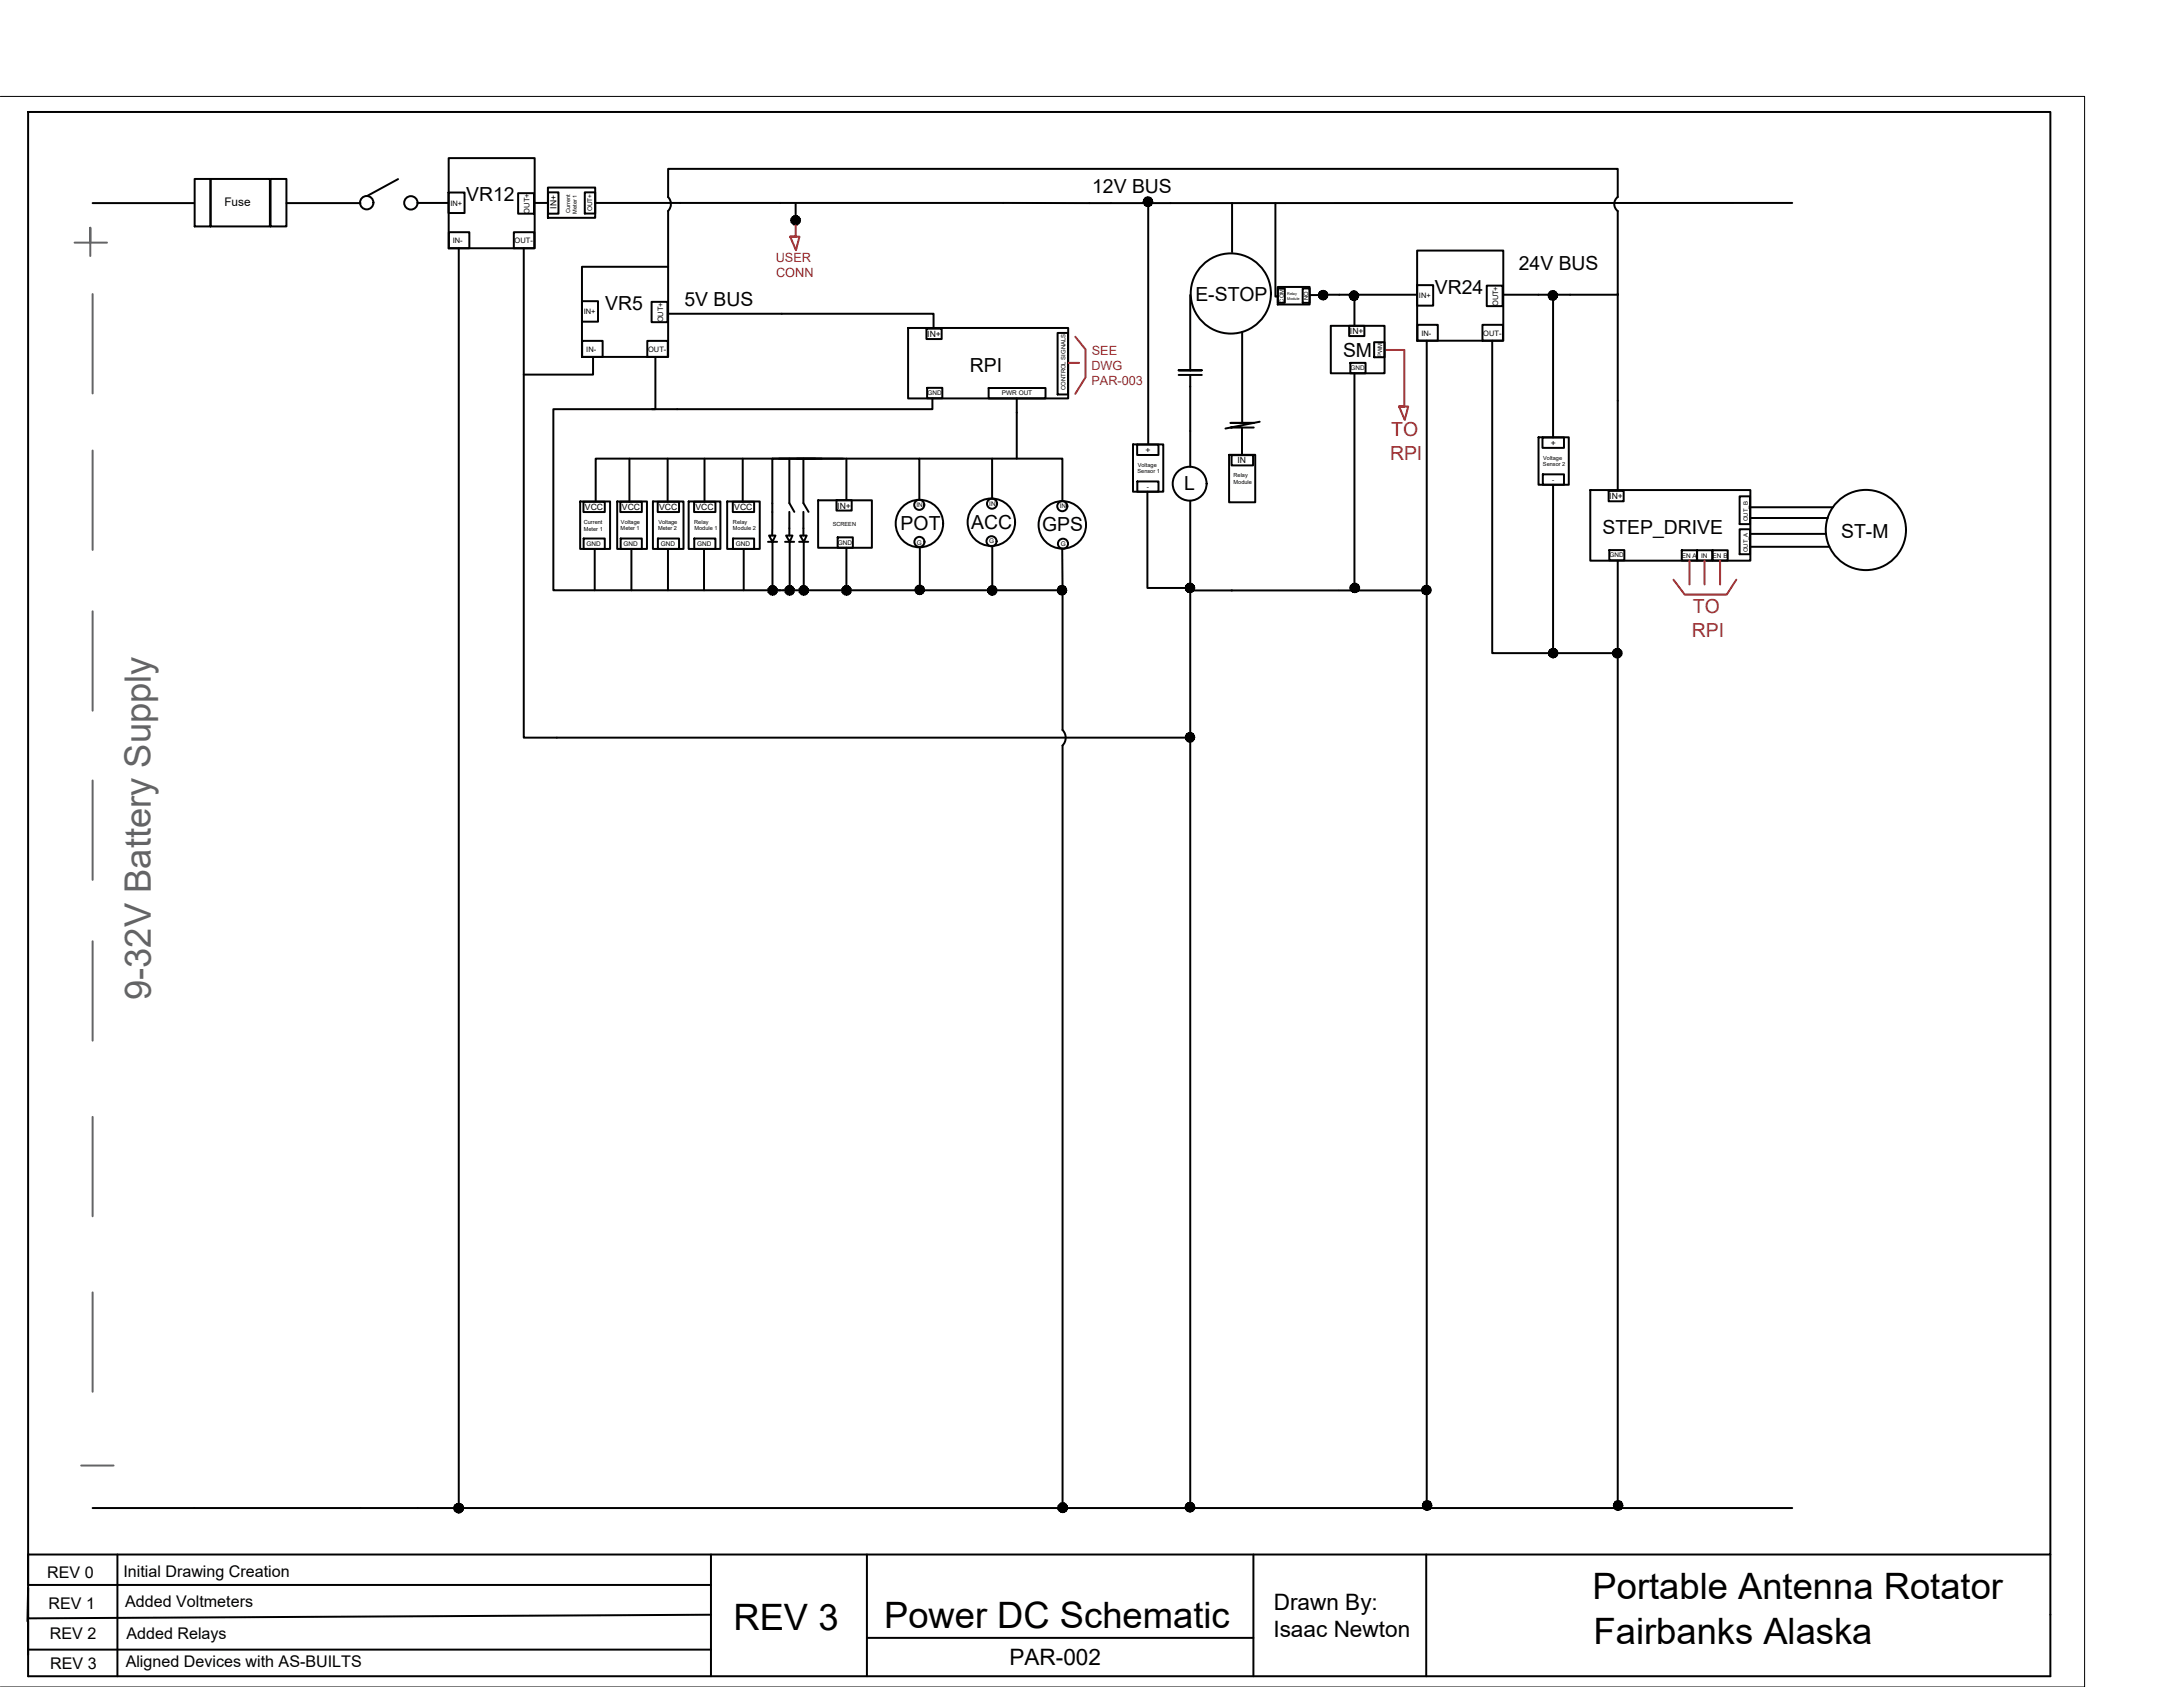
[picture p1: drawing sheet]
<svg xmlns="http://www.w3.org/2000/svg" width="279mm" height="216mm" viewBox="0 0 279 216" stroke-linecap="round" stroke-linejoin="round" font-family="sans-serif">
<defs><g id="words">
<text font-size="4.7" fill="#636466" x="19.3" y="128" transform="rotate(-90 19.3 128)">9-32V Battery Supply</text>
<g font-size="4.7">
<text x="93.9" y="208.6">REV 3</text>
<text x="113.2" y="208.3">Power DC Schematic</text>
<text x="203.8" y="204.7">Portable Antenna Rotator</text>
<text x="204" y="210.3">Fairbanks Alaska</text>
</g>
<g font-size="2.9">
<text x="163" y="209.5">Isaac Newton</text>
<text x="163" y="206">Drawn By:</text>
<text x="129.2" y="213.1">PAR-002</text>
</g>
<g font-size="2.5">
<text x="59.7" y="25.8">VR12</text>
<text x="139.8" y="24.7">12V BUS</text>
<text x="194.4" y="34.5">24V BUS</text>
<text x="77.4" y="39.7">VR5</text>
<text x="87.6" y="39.2">5V BUS</text>
<text x="153" y="38.5">E-STOP</text>
<text x="183.6" y="37.6">VR24</text>
<text x="124.1" y="47.6">RPI</text>
<text x="171.9" y="45.6">SM</text>
<text x="151.6" y="62.7">L</text>
<text x="115.3" y="67.8">POT</text>
<text x="124.3" y="67.7">ACC</text>
<text x="133.4" y="68">GPS</text>
<text x="205.1" y="68.4">STEP_DRIVE</text>
<text x="235.6" y="68.8">ST-M</text>
</g>
<g font-size="2.5" fill="#ed1f24">
<text x="177.9" y="58.8">RPI</text>
<text x="178.1" y="55.9">TO</text>
<text x="216.6" y="81.5">RPI</text>
<text x="216.7" y="78.5">TO</text>
</g>
<g font-size="2.1">
<text x="6.1" y="201.9">REV 0</text>
<text x="15.8" y="201.8">Initial Drawing Creation</text>
<text x="6.2" y="205.9">REV 1</text>
<text x="6.4" y="209.7">REV 2</text>
<text x="16" y="205.6">Added Voltmeters</text>
<text x="16.2" y="209.8">Added Relays</text>
<text x="6.4" y="213.6">REV 3</text>
<text x="16.1" y="213.4">Aligned Devices with AS-BUILTS</text>
</g>
<g font-size="1.6" fill="#ed1f24">
<text x="99.3" y="33.5">USER</text>
<text x="99.3" y="35.5">CONN</text>
<text x="139.7" y="47.3">DWG</text>
<text x="139.7" y="45.4">SEE</text>
<text x="139.7" y="49.3">PAR-003</text>
</g>
<text font-size="1.5" x="28.7" y="26.4">Fuse</text>
<g font-size="1.1">
<text x="71.2" y="26.7" transform="rotate(-90 71.2 26.7)">IN+</text>
<text x="118.7" y="43.1">IN+</text>
<text x="172.8" y="42.8">IN+</text>
<text x="146.6" y="58">+</text>
<text x="158.4" y="59.3">IN</text>
<text x="198.5" y="57.1">+</text>
<text x="74.9" y="65.3">VCC</text>
<text x="79.6" y="65.3">VCC</text>
<text x="84.4" y="65.3">VCC</text>
<text x="89" y="65.3">VCC</text>
<text x="94" y="65.3">VCC</text>
<text x="107.2" y="65.1">IN+</text>
<text x="206" y="63.9">IN+</text>
</g>
<g font-size="1">
<text x="57.7" y="26.3">IN+</text>
<text x="67.8" y="27.3" transform="rotate(-90 67.8 27.3)">OUT+</text>
<text x="58" y="31.1">IN-</text>
<text x="65.9" y="31.1">OUT-</text>
<text x="74.7" y="40.2">IN+</text>
<text x="84.9" y="41.3" transform="rotate(-90 84.9 41.3)">OUT+</text>
<text x="181.6" y="38.2">IN+</text>
<text x="191.7" y="39.2" transform="rotate(-90 191.7 39.2)">OUT+</text>
<text x="75" y="45">IN-</text>
<text x="83" y="45">OUT-</text>
<text x="181.9" y="43">IN-</text>
<text x="189.8" y="43">OUT-</text>
</g>
<g font-size=".8">
<text x="75.8" y="27.1" transform="rotate(-90 75.8 27.1)">OUT+</text>
<text x="172.9" y="47.4">GND</text>
<text x="176.9" y="45.7" transform="rotate(-90 176.9 45.7)">PWM</text>
<text x="118.7" y="50.6">GND</text>
<text x="128.2" y="50.6">PWR OUT</text>
<text x="136.4" y="50" transform="rotate(-90 136.4 50)">CONTROL SIGNALS</text>
<text x="117.3" y="64.9">IN</text>
<text x="126.6" y="64.7">IN</text>
<text x="135.6" y="65">IN</text>
<text x="146.8" y="62.5">-</text>
<text x="198.6" y="61.6">-</text>
<text x="75.1" y="69.8">GND</text>
<text x="79.8" y="69.8">GND</text>
<text x="84.6" y="69.8">GND</text>
<text x="89.2" y="69.8">GND</text>
<text x="94.2" y="69.8">GND</text>
<text x="107.3" y="69.7">GND</text>
<text x="117.3" y="69.7">G</text>
<text x="126.6" y="69.6">G</text>
<text x="135.8" y="69.8">G</text>
<text x="206" y="71.3">GND</text>
<text x="215.3" y="71.4">EN A IN</text>
<text x="219.2" y="71.4">EN B</text>
<text x="223.7" y="70.7" transform="rotate(-90 223.7 70.7)">OUT_A</text>
<text x="223.7" y="66.7" transform="rotate(-90 223.7 66.7)">OUT_B</text>
</g>
<g font-size=".7">
<text x="73" y="27.3" transform="rotate(-90 73 27.3)">Current</text>
<text x="73.8" y="27.3" transform="rotate(-90 73.8 27.3)">Meter 1</text>
<text x="164.3" y="38.7" transform="rotate(-90 164.3 38.7)">COM</text>
<text x="167.4" y="38.4" transform="rotate(-90 167.4 38.4)">NO</text>
<text x="145.6" y="59.7">Voltage</text>
<text x="197.5" y="59.7">Sensor 2</text>
<text x="197.5" y="58.8">Voltage</text>
<text x="145.6" y="60.6">Sensor 1</text>
<text x="157.9" y="61.1">Relay</text>
<text x="157.9" y="61.9">Module</text>
<text x="74.7" y="67">Current</text>
<text x="74.7" y="67.9">Meter 1</text>
<text x="79.4" y="67.9">Meter 1</text>
<text x="79.5" y="67">Voltage</text>
<text x="84.2" y="67.9">Meter 2</text>
<text x="84.3" y="67">Voltage</text>
<text x="88.9" y="67">Relay</text>
<text x="88.9" y="67.9">Module 1</text>
<text x="93.8" y="67">Relay</text>
<text x="93.8" y="67.9">Module 2</text>
<text x="106.6" y="67.3">SCREEN</text>
</g>
<g font-size=".5">
<text x="164.8" y="37.8">Relay</text>
<text x="164.8" y="38.3">Module</text>
</g>
</g></defs>
<!-- layer: 0 -->
<g fill="none" stroke="#000" stroke-width=".25">
<path d="M3.6 14.3h258.8v184.6h-258.8zM11.9 26h12.9M24.9 22.9h2v6.1h-2zM26.9 22.9h7.6v6.1h-7.6zM34.6 22.9h2.1v6.1h-2.1zM36.7 26h9.4M50.9 22.9l-4 2.2M53.4 26h4M57.4 24.6h2.1v2.7h-2.1zM57.4 20.2h11v11.6h-11zM57.4 29.7h2.7v2.1h-2.7zM58.7 31.8v161.2"/>
<path d="M65.8 29.7h2.6v2.1h-2.6zM66.3 24.7h2v2.6h-2zM67 31.8v62.6h85.3v-18.8M68.4 26h1.7M70.1 24h6.1v3.9h-6.1zM70.1 24.6h1.4v2.7h-1.4zM74.5 34.1h11v11.6h-11zM74.5 38.5h2v2.7h-2zM74.8 24.6h1.4v2.7h-1.4zM76.2 26h153.2M83.4 38.6h2v2.6h-2zM85.5 25.2a1.26 1.26 0 0 1 0 1.8"/>
<path d="M85.5 25.2v-3.6h121.6v3.6M85.5 27v7.1M101.8 26v2.2M147 26v30.8M152.3 37.8v9.6h-1.4h2.9h-1.5M157.7 26v6.3M163.2 26v12h.3M163.5 36.7h4.1v2.3h-4.1zM163.6 36.9h.8v1.9h-.8zM166.7 36.9h.9v1.9h-.9zM167.6 37.8h1.2M169 37.7h.1"/>
<path d="M169 37.7h12.4M173.4 37.7v4M181.4 32.1h11v11.5h-11zM181.4 36.5h2v2.6h-2zM190.3 36.6h2v2.6h-2zM192.4 37.7h14.7M198.8 37.7v18.3M207 25.2a1.13 1.13 0 0 0 0 1.8l.1 35.7M207.1 37.7h.1M74.5 43.6h2.6v2.1h-2.6zM75.9 45.7v2.2h-8.9M80.6 58.7v5.5"/>
<path d="M82.8 43.6h2.7v2.1h-2.7zM83.9 45.7v6.7h-13.1v23.1h37.5M85.4 58.7v5.5M85.5 40.2h34v1.8M90.2 58.7v5.5M95.1 58.7v5.5M101 58.7v5.7l.7 1.1M102.8 58.7v5.7l.7 1.1M105.2 58.7h-6.4v9.8M108.3 58.7v5.3M116.2 42h20.5v9h-20.5zM117.7 58.7h9.3v5.1"/>
<path d="M118.6 42.1h1.9v1.3h-1.9zM118.7 49.6h1.9v1.4h-1.9zM119.3 51v1.4h-35.9M126.5 49.7h7.3v1.3h-7.3zM127 58.7h9v5.4M130.1 51v7.7M135.4 42.6h1.3v7.9h-1.3zM145 56.9h3.9v6h-3.9zM145.5 56.9h2.8v1.3h-2.8zM150.9 48h2.9M152.3 48v11.7M157.3 58.2h3.4v6.1h-3.4z"/>
<path d="M157.5 54.1h3zM157.5 54.7l-.7 .1M157.6 58.3h2.8v1.3h-2.8zM159 54.7v3.5M159 42.5v11.6M161.2 54l-3.7 .7h3M170.3 41.7h6.9v6.1h-6.9zM172.7 41.7h1.9v1.3h-1.9zM172.8 46.4h2v1.4h-2zM173.4 47.8v27.8M175.9 43.8h1.3v1.9h-1.3zM181.4 41.6h2.6v2h-2.6z"/>
<path d="M182.6 43.6v149.4M189.7 41.6h2.7v2h-2.7zM191 43.6v40h16.1M196.9 56h3.9v6h-3.9zM197.4 56h2.8v1.3h-2.8zM74.3 64.2h3.8v6.1h-3.8zM74.7 64.2h2.7v1.3h-2.7zM74.7 68.9h2.7v1.4h-2.7zM76.1 70.3v5.2M79 64.2h3.8v6.1h-3.8zM79.4 64.2h2.7v1.3h-2.7zM79.4 68.9h2.7v1.4h-2.7z"/>
<path d="M80.8 70.3v5.2M83.6 64.2h3.9v6.1h-3.9zM84.2 64.2h2.7v1.3h-2.7zM84.2 68.9h2.7v1.4h-2.7zM85.5 70.3v5.2M88.1 64.2h4.1v6.1h-4.1zM88.8 64.2h2.8v1.3h-2.8zM88.9 68.9h2.7v1.4h-2.7zM90.1 70.3v5.2M93.1 64.2h4.1v6.1h-4.1zM93.8 64.2h2.7v1.3h-2.7zM93.8 68.9h2.7v1.4h-2.7z"/>
<path d="M95.2 70.3v5.2M98.3 69.3h.6l.4-.8h-.9l.5 .8h.6M98.9 69.3v6.2h1M100.5 69.3h.6l.3-.8h-.8l.5 .8h.5M101 65.5v3M101.1 69.3v6.2M102.3 69.3h.6l.4-.8h-.9l.5 .8h.5M102.8 65.5v3M102.9 69.3v6.2M104.7 64h6.9v6.1h-6.9zM107.1 64h1.9v1.3h-1.9zM107.2 68.8h2v1.3h-2z"/>
<path d="M117.7 64v-5.3h-41.5v5.5M117.7 70v5.5h-9.4v-5.4M127 69.9v5.6h-9.3M136 70.2v5.3h-9M136 75.9v17.5a1.41 1.41 0 0 1 0 2v97.6M145.6 61.6h2.7v1.3h-2.7zM146.9 62.9v12.3h5.4M152.3 64.1v11.5h5.4M157.6 75.6h13.7M171.4 75.6h11.2M197.5 60.7h2.7v1.3h-2.7zM198.8 62v21.6"/>
<path d="M203.5 62.7h20.5v9.1h-20.5zM205.9 62.8h1.9v1.4h-1.9zM206 70.4h1.9v1.3h-1.9zM207.1 71.8v121.2M215.2 70.4h2v1.3h-2zM217.2 70.4h2v1.3h-2zM219.2 70.4h1.9v1.3h-1.9zM222.7 63.5h1.3v3.6h-1.3zM222.7 67.7h1.3v3.2h-1.3zM224 68.3h9.7M224 70h10.1M224 66.3h9.9"/>
<path d="M224 64.9h10.6M152.3 94.4v98.6M11.9 193h217.5M15 198.9v15.6M91 198.9v15.6M111 198.9v15.6M160.4 198.9v15.6M182.5 198.9v15.6M262.4 198.9v15.6h-258.8v-15.6v3.9h87.4M3.6 211.1h87.4M91 206.7l-87.4 .4v-3.9l-.1 4.3M111 209.6h49.4"/>
<circle cx="46.9" cy="25.9" r=".86"/>
<circle cx="52.6" cy="26" r=".86"/>
<circle cx="157.5" cy="37.6" r="5.1"/>
<circle cx="117.7" cy="64.6" r=".65"/>
<circle cx="117.7" cy="67" r="3"/>
<circle cx="117.7" cy="69.4" r=".65"/>
<circle cx="126.9" cy="66.8" r="3"/>
<circle cx="126.9" cy="69.3" r=".65"/>
<circle cx="127" cy="64.5" r=".65"/>
<circle cx="136" cy="67.2" r="3"/>
<circle cx="136" cy="64.8" r=".65"/>
<circle cx="136" cy="69.6" r=".65"/>
<circle cx="152.3" cy="61.9" r="2.17"/>
<circle cx="238.8" cy="67.8" r="5.1"/>
</g>
<path d="M9.5 31.1h4.2M11.6 31.1v-2v3.7M11.9 37.6v12.8M11.9 57.7v12.7M11.9 78.2v12.8M11.9 99.9v12.7M11.9 120.5v12.7M11.9 142.9v12.8M11.9 165.4v12.7M10.4 187.6h4.1" fill="none" stroke="#636466" stroke-width=".25"/>
<path d="M101.8 28.9v1.4h-.7h1.2l-.4 1.7-.8-1.7M136.8 46.4h1.3M137.6 43.1l1.3 1.6v3.6l-1.3 2.1M177.2 44.8h2.5v7.2h-.6h1.1l-.4 1.7-.7-1.7M214.2 74.2l1.4 1.9h5.4l1.2-1.9M216.2 71.7v3.1M218.2 71.7v3.1M220.2 71.7v3.1" fill="none" stroke="#cd2027" stroke-width=".25"/>
<g fill="#000" stroke="#000" stroke-width=".13">
<path d="M101.3 28l.5 .2h-.6zM101.2 28.2h.6zM101.2 28.2h.6l-.5 .2zM101.3 28.4l.5-.2zM101.3 28.4l.5-.2-.4 .4zM101.8 28.2l-.4 .4zM101.8 28.2l-.2 .6-.2-.2zM101.8 28.2l-.2 .6zM101.8 28.2v.6h-.2zM101.8 28.2v.6zM101.8 28.2l.3 .6h-.3zM101.8 28.2l.3 .6zM101.9 28.2l.4 .4-.2 .2z"/>
<path d="M101.9 28.2l.5 .2-.1 .2zM101.9 28.2l.5 .2zM101.9 28.2h.5v.2zM101.9 28.2h.5z"/>
<path d="M101.9 28.2l.5-.2v.2zM101.9 28.2l.5-.2zM102.3 27.8l.1 .2-.5 .2zM102.3 27.8l-.4 .4zM102.1 27.6l.2 .2-.4 .4zM102.1 27.6l-.2 .6zM101.8 27.6h.3l-.2 .6zM101.8 27.6l.1 .6zM101.6 27.6h.2v.6zM101.6 27.6l.2 .6zM101.4 27.8l.2-.2 .2 .6zM101.4 27.8l.4 .4zM101.4 27.8l.4 .4-.5-.2z"/>
<path d="M146.9 25.8l.3 .6h-.3zM146.9 25.8l.3 .6zM146.9 25.8l.5 .4-.2 .2zM146.9 25.8l.5 .4zM147 25.8l.5 .2-.1 .2zM147 25.8l.5 .2zM147 25.8h.5v.2zM147 25.8h.5z"/>
<path d="M147 25.8h.5v-.2zM147.4 25.4l.1 .2-.5 .2zM147.4 25.4l-.4 .4zM147.2 25.3l.2 .1-.4 .4zM147.2 25.3l-.3 .5zM146.9 25.2l.3 .1-.3 .5zM146.9 25.2v.6zM146.7 25.3l.2-.1v.6zM146.7 25.3l.2 .5zM146.5 25.4l.2-.1 .2 .5zM146.5 25.4l.4 .4zM146.5 25.4l.4 .4-.5-.2zM146.4 25.6l.5 .2zM146.4 25.6l.5 .2h-.6zM146.3 25.8h.6zM146.3 25.8h.6l-.5 .2zM146.4 26l.5-.2zM146.4 26l.5-.2-.4 .4zM146.9 25.8l-.4 .4zM146.5 26.2l.4-.4-.2 .6zM146.9 25.8l-.2 .6zM146.9 25.8v.6h-.2z"/>
<path d="M168.7 37.8h.6l-.5 .2zM168.8 38l.5-.2zM168.8 38l.5-.2-.4 .4zM169.3 37.8l-.4 .4zM169.3 37.8l-.2 .5-.2-.1zM169.3 37.8l-.2 .5zM169.3 37.8l.1 .6-.3-.1zM169.3 37.8l.1 .6zM169.4 37.8l.2 .5-.2 .1zM169.4 37.8l.2 .5zM169.4 37.8l.4 .4-.2 .1z"/>
<path d="M169.4 37.2h.2l-.2 .5zM169.4 37.2v.5zM169.1 37.2h.3v.5zM169.1 37.2l.2 .5zM168.9 37.3l.2-.1 .2 .5zM168.9 37.3l.4 .4zM168.9 37.3l.4 .4-.5-.2zM168.8 37.5l.5 .3zM168.8 37.5l.5 .3h-.6z"/>
<path d="M169.4 37.8l.5 .2-.1 .2zM169.4 37.8l.5 .2zM169.4 37.8h.5v.2zM169.4 37.8h.5z"/>
<path d="M169.4 37.8h.5v-.3zM169.8 37.3l.1 .2-.5 .3zM169.8 37.3l-.4 .5zM169.6 37.2l.2 .1-.4 .4z"/>
<path d="M172.9 37.4l.4 .4-.6-.2zM172.7 37.6l.6 .2zM172.7 37.6l.5 .2h-.5zM172.7 37.8h.5zM172.7 37.8h.5l-.5 .3zM172.7 38.1l.5-.3zM172.7 38.1l.5-.2-.3 .4zM173.2 37.9l-.3 .4zM172.9 38.3l.4-.4-.2 .5zM173.3 37.9l-.2 .5zM173.3 37.9v.6l-.2-.1zM173.3 37.9v.6zM173.3 37.9l.2 .5-.2 .1zM173.3 37.9l.2 .5zM173.3 37.9l.4 .4-.2 .1zM173.3 37.9l.4 .4zM173.3 37.9l.5 .2-.1 .2zM173.3 37.9l.5 .2zM173.3 37.9l.6-.1-.1 .3zM173.3 37.8h.6z"/>
<path d="M173.3 37.2l.2 .1-.2 .5zM173.3 37.2v.6zM173.1 37.3l.2-.1v.6zM173.1 37.3l.2 .5zM172.9 37.4l.2-.1 .2 .5z"/>
<path d="M173.3 37.8l.5-.2 .1 .2zM173.3 37.8l.5-.2zM173.7 37.4l.1 .2-.5 .2zM173.3 37.8l.4-.4zM173.5 37.3l.2 .1-.4 .4z"/>
<path d="M198.1 37.8h.6l-.5 .2zM198.2 38l.5-.2zM198.2 38l.5-.2-.4 .4zM198.7 37.8l-.4 .4zM198.3 38.2l.4-.4-.2 .6z"/>
<path d="M198.3 37.4l.4 .4-.5-.2zM198.2 37.6l.5 .2zM198.2 37.6l.5 .2h-.6z"/>
<path d="M198.7 37.8v.6h-.2zM198.7 37.8v.6zM198.7 37.8l.3 .6h-.3zM198.7 37.8l.3 .6zM198.8 37.8l.4 .4-.2 .2zM198.8 37.8l.4 .4zM198.8 37.8l.5 .2-.1 .2zM198.8 37.8l.5 .2zM198.8 37.8h.5v.2zM198.8 37.8h.5z"/>
<path d="M198.8 37.8h.5v-.2zM199.2 37.4l.1 .2-.5 .2zM199.2 37.4l-.4 .4zM199 37.3l.2 .1-.4 .4zM199 37.3l-.2 .5zM198.7 37.2l.3 .1-.2 .5zM198.7 37.2l.1 .6zM198.5 37.3l.2-.1v.6zM198.5 37.3l.2 .5zM198.3 37.4l.2-.1 .2 .5z"/>
<path d="M98.8 75.6l-.1 .5-.2-.1zM98.8 75.6l-.1 .5zM98.9 75.6v.6l-.2-.1zM98.9 75.6v.6zM98.9 75.6l.2 .5-.2 .1zM98.9 75.6l.2 .5zM98.9 75.6l.4 .4-.2 .1zM98.9 75.6l.4 .4zM98.9 75.6l.5 .2-.1 .2zM98.9 75.6l.5 .2zM98.9 75.6h.6l-.1 .2zM98.9 75.6h.6z"/>
<path d="M98.9 75h.2l-.2 .5zM98.9 75v.5zM98.7 75h.2v.5zM98.7 75l.2 .5zM98.5 75.1l.2-.1 .2 .5zM98.5 75.1l.4 .4zM98.5 75.1l.3 .4-.5-.2zM98.3 75.3l.5 .2zM98.3 75.3l.5 .2-.5 .1zM98.3 75.6l.5-.1zM98.3 75.6h.5l-.5 .2zM98.3 75.8l.5-.2zM98.3 75.8l.5-.2-.3 .4z"/>
<path d="M98.9 75.6l.5-.3 .1 .3zM98.9 75.5l.5-.2zM99.3 75.1l.1 .2-.5 .2zM98.9 75.5l.4-.4zM99.1 75l.2 .1-.4 .4z"/>
<path d="M100.6 76l.4-.4-.2 .5zM101 75.6l-.2 .5zM101 75.6l.1 .6-.3-.1zM101 75.6l.1 .6zM101.1 75.6l.2 .5-.2 .1z"/>
<path d="M100.8 75h.3v.5zM100.8 75l.3 .5zM100.6 75.1l.2-.1 .2 .5zM100.6 75.1l.4 .4zM100.6 75.1l.4 .4-.5-.2zM100.5 75.3l.5 .2zM100.5 75.3l.5 .2-.5 .1zM100.5 75.6l.5-.1zM100.5 75.6h.5l-.5 .2zM100.5 75.8l.5-.2zM100.5 75.8l.5-.2-.4 .4z"/>
<path d="M101.1 75.6l.4 .4-.2 .1zM101.1 75.6l.4 .4zM101.1 75.6l.5 .2-.1 .2z"/>
<path d="M101.1 75.6h.6l-.1 .2zM101.1 75.6h.6z"/>
<path d="M101.1 75.6l.5-.3 .1 .3zM101.1 75.5l.5-.2zM101.1 75.5l.4-.4 .1 .2zM101.1 75.5l.4-.4zM101.3 75l.2 .1-.4 .4zM101.3 75l-.2 .5zM101.1 75h.2l-.2 .5z"/>
<path d="M102.8 75.6l-.2 .5-.2-.1zM102.8 75.6l-.2 .5zM102.8 75.6l.1 .6-.3-.1zM102.8 75.6l.1 .6zM102.9 75.6l.2 .5-.2 .1zM102.9 75.6l.2 .5zM102.9 75.6l.4 .4-.2 .1zM102.9 75.6l.4 .4zM102.9 75.6l.5 .2-.1 .2zM102.9 75.6l.5 .2zM102.9 75.6h.6l-.1 .2zM102.9 75.6h.6z"/>
<path d="M102.9 75h.2l-.2 .5zM102.9 75v.5zM102.6 75h.3v.5zM102.6 75l.3 .5zM102.4 75.1l.2-.1 .2 .5zM102.4 75.1l.4 .4zM102.4 75.1l.4 .4-.5-.2zM102.3 75.3l.5 .2zM102.3 75.3l.5 .2-.5 .1zM102.3 75.6l.5-.1zM102.3 75.6h.5l-.5 .2zM102.3 75.8l.5-.2zM102.3 75.8l.5-.2-.4 .4z"/>
<path d="M102.9 75.6l.5-.3 .1 .3zM102.9 75.5l.5-.2zM103.3 75.1l.1 .2-.5 .2zM102.9 75.5l.4-.4zM103.1 75l.2 .1-.4 .4z"/>
<path d="M107.9 76l.4-.4-.2 .5zM108.3 75.6l-.2 .5zM108.3 75.6l.1 .6-.3-.1zM108.3 75.6l.1 .6zM108.4 75.6l.2 .5-.2 .1z"/>
<path d="M108.1 75h.3v.5zM108.1 75l.3 .5zM107.9 75.1l.2-.1 .2 .5zM107.9 75.1l.4 .4zM107.9 75.1l.4 .4-.5-.2zM107.8 75.3l.5 .2zM107.8 75.3l.5 .2-.6 .1zM107.7 75.6l.6-.1zM107.7 75.6h.6l-.5 .2zM107.8 75.8l.5-.2zM107.8 75.8l.5-.2-.4 .4z"/>
<path d="M108.4 75.6l.4 .4-.2 .1zM108.4 75.6l.4 .4zM108.4 75.6l.5 .2-.1 .2z"/>
<path d="M108.4 75.6h.5v.2zM108.4 75.6h.5z"/>
<path d="M108.4 75.6l.5-.3v.3zM108.4 75.5l.5-.2zM108.4 75.5l.4-.4 .1 .2zM108.4 75.5l.4-.4zM108.6 75l.2 .1-.4 .4zM108.6 75l-.2 .5zM108.4 75h.2l-.2 .5z"/>
<path d="M117.1 75.5h.6l-.5 .2zM117.2 75.7l.5-.2zM117.2 75.7l.5-.2-.4 .4zM117.7 75.5l-.4 .4zM117.3 75.9l.4-.4-.2 .6z"/>
<path d="M117.7 75.5v.6h-.2zM117.7 75.5v.6zM117.7 75.5l.2 .6h-.2zM117.7 75.5l.2 .6zM117.7 75.5l.4 .4-.2 .2z"/>
<path d="M117.7 75.5l.6 .2-.2 .2zM117.7 75.5l.6 .2zM117.8 75.5h.5v.2zM117.8 75.5h.5z"/>
<path d="M117.8 75.5h.5v-.3zM118.1 75.1l.2 .1-.5 .3zM118.1 75.1l-.3 .4zM117.9 74.9l.2 .2-.4 .4zM117.9 74.9l-.2 .6zM117.7 74.9h.2l-.2 .5zM117.7 74.9v.5zM117.5 74.9h.2v.5zM117.5 74.9l.2 .5zM117.3 75.1l.2-.2 .2 .5zM117.3 75.1l.4 .4zM117.3 75.1l.4 .4-.5-.3zM117.2 75.2l.5 .3zM117.2 75.2l.5 .3h-.6z"/>
<path d="M127 75.6h.6v.2zM127 75.6h.6zM127 75.6l.6-.3v.3zM127 75.5l.6-.2zM127.4 75.1l.2 .2-.6 .2zM127 75.5l.4-.4zM127.2 75l.2 .1-.4 .4zM127.2 75l-.2 .5zM127 75h.2l-.2 .5zM127 75v.5zM126.8 75h.2v.5zM126.8 75l.2 .5zM126.6 75.1l.2-.1 .2 .5zM126.6 75.1l.4 .4zM126.6 75.1l.4 .4-.6-.2zM126.4 75.3l.6 .2zM126.4 75.3l.6 .2-.6 .1zM126.4 75.6l.6-.1zM126.4 75.6h.6l-.6 .2zM126.4 75.8l.6-.2zM126.4 75.8l.6-.2-.4 .4zM127 75.6l-.4 .4zM127 75.6l-.2 .5-.2-.1zM127 75.6l-.2 .5zM127 75.6v.6l-.2-.1zM127 75.6v.6zM127 75.6l.2 .5-.2 .1zM127 75.6l.2 .5zM127 75.6l.4 .4-.2 .1zM127 75.6l.4 .4zM127 75.6l.6 .2-.2 .2zM127 75.6l.6 .2z"/>
<path d="M135.4 75.8l.5-.3-.4 .5zM135.9 75.5l-.4 .5zM135.9 75.6l-.2 .5-.2-.1zM135.9 75.6l-.2 .5zM135.9 75.6v.5h-.2z"/>
<path d="M135.5 75.1l.2-.1 .2 .5zM135.5 75.1l.4 .4zM135.5 75.1l.4 .4-.5-.2zM135.4 75.3l.5 .2zM135.4 75.3l.5 .2h-.6zM135.3 75.5h.6zM135.3 75.5h.6l-.5 .3z"/>
<path d="M135.9 75.6l.2 .5h-.2zM135.9 75.6l.2 .5zM135.9 75.6l.5 .4-.3 .1zM135.9 75.6l.5 .4zM136 75.6l.5 .2-.1 .2zM136 75.5l.5 .3zM136 75.5h.5v.3z"/>
<path d="M136 75.5l.5-.2v.2zM136 75.5l.5-.2zM136.4 75.1l.1 .2-.5 .2zM136.4 75.1l-.4 .4zM136.1 75l.3 .1-.4 .4zM136.1 75l-.2 .5zM135.9 74.9l.2 .1-.2 .5zM135.9 74.9v.6zM135.7 75l.2-.1v.6z"/>
<path d="M151.9 74.8l.4 .4-.6-.2zM151.7 75l.6 .2zM151.7 75l.6 .2h-.6zM151.7 75.2h.6zM151.7 75.2h.6l-.6 .3zM151.7 75.5l.6-.3zM151.7 75.5l.6-.2-.4 .4zM152.3 75.3l-.4 .4zM151.9 75.7l.4-.4-.2 .5zM152.3 75.3l-.2 .5zM152.3 75.3v.5h-.2zM152.3 75.3v.5zM152.3 75.3l.2 .5h-.2zM152.3 75.3l.2 .5zM152.3 75.3l.4 .4-.2 .1zM152.3 75.3l.4 .4zM152.3 75.3l.6 .2-.2 .2z"/>
<path d="M152.3 75.3l.6-.1v.3zM152.3 75.2h.6z"/>
<path d="M152.3 75.2l.6-.2v.2zM152.3 75.2l.6-.2zM152.7 74.8l.2 .2-.6 .2zM152.7 74.8l-.4 .4zM152.5 74.7l.2 .1-.4 .4zM152.5 74.7l-.2 .5zM152.3 74.6l.2 .1-.2 .5zM152.3 74.6v.6zM152.1 74.7l.2-.1v.6zM152.1 74.7l.2 .5zM151.9 74.8l.2-.1 .2 .5z"/>
<path d="M173.4 75.3l-.2 .5-.2-.1zM173.4 75.3l-.2 .5zM173.4 75.3v.5h-.2zM173.4 75.3v.5zM173.4 75.3l.2 .5h-.2zM173.4 75.3l.2 .5zM173.4 75.3l.4 .4-.2 .1zM173.4 75.3l.4 .4zM173.4 75.3l.5 .2-.1 .2zM173.4 75.3l.5 .2zM173.4 75.3l.6-.1-.1 .3zM173.4 75.2h.6z"/>
<path d="M173.4 74.6l.2 .1-.2 .5zM173.4 74.6v.6zM173.2 74.7l.2-.1v.6zM173.2 74.7l.2 .5zM173 74.8l.2-.1 .2 .5zM173 74.8l.4 .4zM173 74.8l.4 .4-.6-.2zM172.8 75l.6 .2zM172.8 75l.6 .2h-.6zM172.8 75.2h.6zM172.8 75.2h.6l-.6 .3zM172.8 75.5l.6-.3zM172.8 75.5l.6-.2-.4 .4z"/>
<path d="M173.4 75.2l.5-.2 .1 .2zM173.4 75.2l.5-.2zM173.8 74.8l.1 .2-.5 .2zM173.4 75.2l.4-.4zM173.6 74.7l.2 .1-.4 .4z"/>
<path d="M182 75.8l.5-.3-.4 .4zM182.5 75.5l-.4 .4zM182.1 75.9l.4-.4-.2 .6z"/>
<path d="M182.1 75.1l.4 .4-.5-.2zM182 75.3l.5 .2zM182 75.3l.5 .2h-.6zM181.9 75.5h.6zM181.9 75.5h.6l-.5 .3z"/>
<path d="M182.5 75.5l.1 .6h-.3zM182.5 75.5l.1 .6zM182.6 75.6l.2 .5h-.2zM182.6 75.6l.2 .5zM182.6 75.5l.4 .4-.2 .2z"/>
<path d="M182.6 74.9l.2 .1-.2 .5zM182.6 74.9v.6zM182.3 75l.3-.1v.6zM182.3 75l.3 .5zM182.1 75.1l.2-.1 .2 .5z"/>
<path d="M182.6 75.5l.5 .3-.1 .1zM182.6 75.5l.5 .3zM182.6 75.5h.6l-.1 .3z"/>
<path d="M182.6 75.5l.5-.2 .1 .2zM182.6 75.5l.5-.2zM183 75.1l.1 .2-.5 .2zM183 75.1l-.4 .4zM182.8 75l.2 .1-.4 .4z"/>
<path d="M151.7 94.1l.6 .2-.6 .1zM151.7 94.4l.6-.1zM151.7 94.4h.6l-.6 .2zM151.7 94.6l.6-.2zM151.7 94.6l.6-.2-.4 .4zM152.3 94.4l-.4 .4zM151.9 94.8l.4-.4-.2 .5zM152.3 94.4l-.2 .5zM152.3 94.4v.6l-.2-.1zM152.3 94.4v.6zM152.3 94.4l.2 .5-.2 .1z"/>
<path d="M152.1 93.8h.2v.5zM152.1 93.8l.2 .5zM151.9 93.9l.2-.1 .2 .5zM151.9 93.9l.4 .4zM151.9 93.9l.4 .4-.6-.2z"/>
<path d="M152.3 94.4l.4 .4-.2 .1zM152.3 94.4l.4 .4zM152.3 94.4l.6 .2-.2 .2zM152.4 94.4l.5 .2zM152.4 94.4h.5v.2zM152.4 94.4h.5z"/>
<path d="M152.4 94.4l.5-.3v.3zM152.4 94.3l.5-.2zM152.7 93.9l.2 .2-.5 .2zM152.7 93.9l-.4 .4zM152.5 93.8l.2 .1-.4 .4zM152.5 93.8l-.2 .5zM152.3 93.8h.2l-.2 .5z"/>
<path d="M198.4 84l.4-.4-.2 .5zM198.8 83.6l-.2 .5zM198.8 83.6v.6l-.2-.1z"/>
<path d="M198.4 83.2l.2-.2 .2 .5zM198.4 83.2l.4 .3zM198.4 83.2l.4 .3-.6-.1zM198.2 83.4l.6 .2zM198.2 83.4l.6 .2h-.6zM198.2 83.6h.6zM198.2 83.6h.5l-.5 .2zM198.2 83.8l.6-.2zM198.2 83.8l.6-.2-.4 .4z"/>
<path d="M198.8 83.6l.2 .5-.2 .1zM198.8 83.6l.2 .5zM198.8 83.6l.4 .4-.2 .1zM198.8 83.6l.4 .4zM198.8 83.6l.5 .2-.1 .2z"/>
<path d="M198.8 83.6h.6l-.1 .2zM198.8 83.6h.6z"/>
<path d="M198.8 83.6l.5-.2 .1 .2zM198.8 83.6l.5-.2zM198.8 83.6l.4-.4 .1 .2zM198.8 83.5l.4-.3zM199 83l.2 .2-.4 .3zM199 83l-.2 .5zM198.8 83h.2l-.2 .5zM198.8 83v.5zM198.6 83h.2v.5z"/>
<path d="M206.4 83.6h.5l-.5 .2zM206.4 83.8l.5-.2zM206.4 83.8l.5-.2-.3 .4zM206.9 83.6l-.3 .4zM207 83.6l-.2 .6-.2-.2z"/>
<path d="M206.6 83.2l.4 .4-.6-.2zM206.4 83.4l.6 .2zM206.4 83.4l.5 .2h-.5z"/>
<path d="M207 83.6v.6h-.2zM207 83.6v.6zM207 83.6l.2 .6h-.2zM207 83.6l.2 .6zM207 83.6l.4 .4-.2 .2zM207 83.6l.4 .4zM207 83.6l.6 .2-.2 .2zM207 83.6l.6 .2zM207 83.6h.6v.2zM207 83.6h.6z"/>
<path d="M207 83.6h.6v-.2zM207.4 83.2l.2 .2-.6 .2zM207.4 83.2l-.4 .4zM207.2 83l.2 .2-.4 .4zM207.2 83l-.2 .6zM207 83h.2l-.2 .6zM207 83v.6zM206.8 83h.2v.5zM206.8 83l.2 .6zM206.6 83.2l.2-.2 .2 .6z"/>
<path d="M58.1 192.8l.6 .2h-.6zM58.1 193h.6zM58.1 193h.6l-.6 .2zM58.1 193.2l.6-.2zM58.1 193.2l.6-.2-.4 .4zM58.3 193.4l.4-.4zM58.3 193.4l.4-.4-.2 .6zM58.7 193l-.2 .6zM58.7 193v.6h-.2zM58.7 193v.6zM58.7 193l.2 .6h-.2z"/>
<path d="M58.1 192.8l.6 .2h-.6zM58.1 193h.6zM58.1 193h.6l-.6 .2zM58.1 193.2l.6-.2zM58.1 193.2l.6-.2-.4 .4zM58.3 193.4l.4-.4zM58.3 193.4l.4-.4-.2 .6zM58.7 193l-.2 .6zM58.7 193v.6h-.2zM58.7 193v.6zM58.7 193l.2 .6h-.2z"/>
<path d="M58.5 192.4h.2v.6zM58.5 192.4l.2 .6zM58.3 192.6l.2-.2 .2 .6zM58.3 192.6l.4 .4zM58.3 192.6l.4 .4-.6-.2z"/>
<path d="M58.5 192.4h.2v.6zM58.5 192.4l.2 .6zM58.3 192.6l.2-.2 .2 .6zM58.3 192.6l.4 .4zM58.3 192.6l.4 .4-.6-.2z"/>
<path d="M58.7 193l.4 .4-.2 .2zM58.7 193l.4 .4zM58.7 193l.6 .2-.2 .2zM58.7 193l.6 .2zM58.8 193h.5v.2zM58.8 193h.5zM58.8 193l.5-.2v.2zM58.8 193l.5-.2zM59.1 192.6l.2 .2-.5 .2zM59.1 192.6l-.4 .4zM58.9 192.4l.2 .2-.4 .4zM58.9 192.4l-.2 .6zM58.7 192.4h.2l-.2 .6z"/>
<path d="M58.7 193l.4 .4-.2 .2zM58.7 193l.4 .4zM58.7 193l.6 .2-.2 .2zM58.7 193l.6 .2zM58.8 193h.5v.2zM58.8 193h.5z"/>
<path d="M58.8 193l.5-.2v.2zM58.8 193l.5-.2zM59.1 192.6l.2 .2-.5 .2zM59.1 192.6l-.4 .4zM58.9 192.4l.2 .2-.4 .4zM58.9 192.4l-.2 .6zM58.7 192.4h.2l-.2 .6z"/>
<path d="M135.4 192.7l.6 .2-.6 .1zM135.4 193l.6-.1zM135.4 193h.6l-.6 .2zM135.4 193.2l.6-.2zM135.4 193.2l.6-.2-.4 .4z"/>
<path d="M135.4 192.7l.6 .2-.6 .1zM135.4 193l.6-.1zM135.4 193h.6l-.6 .2zM135.4 193.2l.6-.2zM135.4 193.2l.6-.2-.4 .4z"/>
<path d="M136 193l-.2 .5-.2-.1zM136 193l-.2 .5zM136 193v.6l-.2-.1zM136 193v.6zM136 193l.2 .5-.2 .1zM136 193l.2 .5zM136 193l.4 .4-.2 .1zM136 193l.4 .4zM136 193l.6 .2-.2 .2zM136 193l.6 .2zM136.1 193h.5v.2zM136.1 193h.5zM136.1 193l.5-.3v.3zM136.1 192.9l.5-.2zM136.4 192.5l.2 .2-.5 .2zM136.4 192.5l-.4 .4zM136.2 192.4l.2 .1-.4 .4zM136.2 192.4l-.2 .5zM136 192.3l.2 .1-.2 .5zM136 192.3v.6zM135.8 192.4l.2-.1v.6zM135.8 192.4l.2 .5zM135.6 192.5l.2-.1 .2 .5zM135.6 192.5l.4 .4zM135.6 192.5l.4 .4-.6-.2z"/>
<path d="M136 193l-.2 .5-.2-.1zM136 193l-.2 .5zM136 193v.6l-.2-.1zM136 193v.6zM136 193l.2 .5-.2 .1zM136 193l.2 .5zM136 193l.4 .4-.2 .1zM136 193l.4 .4zM136 193l.6 .2-.2 .2zM136 193l.6 .2zM136.1 193h.5v.2zM136.1 193h.5z"/>
<path d="M136.1 193l.5-.3v.3zM136.1 192.9l.5-.2zM136.4 192.5l.2 .2-.5 .2zM136.4 192.5l-.4 .4zM136.2 192.4l.2 .1-.4 .4zM136.2 192.4l-.2 .5zM136 192.3l.2 .1-.2 .5zM136 192.3v.6zM135.8 192.4l.2-.1v.6zM135.8 192.4l.2 .5zM135.6 192.5l.2-.1 .2 .5zM135.6 192.5l.4 .4zM135.6 192.5l.4 .4-.6-.2z"/>
<path d="M152.1 192.3h.2v.5zM152.1 192.3l.2 .5zM151.9 192.4l.2-.1 .2 .5zM151.9 192.4l.4 .4zM151.9 192.4l.4 .4-.6-.1zM151.7 192.7l.6 .2zM151.7 192.7l.6 .2h-.6zM151.7 192.9h.6zM151.7 192.9h.6l-.6 .2zM151.7 193.1l.6-.2zM151.7 193.1l.6-.2-.4 .4zM152.3 192.9l-.4 .4zM151.9 193.3l.4-.4-.2 .5zM152.3 192.9l-.2 .5zM152.3 192.9v.6l-.2-.1zM152.3 192.9v.6zM152.3 192.9l.2 .5-.2 .1zM152.3 192.9l.2 .5zM152.3 192.9l.4 .4-.2 .1zM152.3 192.9l.4 .4zM152.3 192.9l.6 .2-.2 .2zM152.3 192.9l.6 .2zM152.3 192.9h.6v.2zM152.3 192.9h.6z"/>
<path d="M152.3 192.3v.5l.2-.5zM152.1 192.3h.2v.5zM152.1 192.3l.2 .5zM151.9 192.4l.2-.1 .2 .5zM151.9 192.4l.4 .4zM151.9 192.4l.4 .4-.6-.1zM151.7 192.7l.6 .2zM151.7 192.7l.6 .2h-.6zM151.7 192.9h.6zM151.7 192.9h.6l-.6 .2zM151.7 193.1l.6-.2zM151.7 193.1l.6-.2-.4 .4zM152.3 192.9l-.4 .4zM151.9 193.3l.4-.4-.2 .5zM152.3 192.9l-.2 .5zM152.3 192.9v.6l-.2-.1zM152.3 192.9v.6zM152.3 192.9l.2 .5-.2 .1zM152.3 192.9l.2 .5zM152.3 192.9l.4 .4-.2 .1zM152.3 192.9l.4 .4zM152.3 192.9l.6 .2-.2 .2zM152.3 192.9l.6 .2zM152.3 192.9h.6v.2zM152.3 192.9h.6zM152.4 192.9l.5-.2v.2zM152.3 192.9l.6-.2zM152.7 192.4l.2 .3-.6 .2zM152.7 192.4l-.4 .5zM152.5 192.3l.2 .1-.4 .4zM152.5 192.3l-.2 .5z"/>
<path d="M152.4 192.9l.5-.2v.2zM152.3 192.9l.6-.2zM152.7 192.4l.2 .3-.6 .2zM152.7 192.4l-.4 .5zM152.5 192.3l.2 .1-.4 .4zM152.5 192.3l-.2 .5zM152.3 192.3h.2l-.2 .5z"/>
<path d="M182.2 192.2l.2-.1 .2 .5zM182.2 192.2l.4 .4zM182.2 192.2l.4 .4-.5-.2zM182.1 192.4l.5 .3zM182.1 192.4l.5 .3h-.5zM182.1 192.7h.5zM182.1 192.7h.5l-.5 .2zM182.1 192.9l.5-.2zM182.1 192.9l.5-.2-.4 .4zM182.6 192.7l-.4 .4zM182.2 193.1l.4-.4-.2 .5zM182.6 192.7l-.2 .5zM182.6 192.7v.6l-.2-.1zM182.6 192.7v.6zM182.6 192.7l.3 .5-.3 .1zM182.6 192.7l.3 .5zM182.7 192.7l.4 .4-.2 .1zM182.7 192.7l.4 .4zM182.7 192.7l.5 .2-.1 .2zM182.7 192.7l.5 .2zM182.7 192.7h.6l-.1 .2z"/>
<path d="M182.7 192.7l.5-.3 .1 .3zM182.7 192.7l.5-.3zM183.1 192.2l.1 .2-.5 .3zM183.1 192.2l-.4 .5zM182.9 192.1l.2 .1-.4 .4zM182.9 192.1l-.2 .5zM182.6 192.1h.3l-.2 .5zM182.6 192.1l.1 .5zM182.4 192.1h.2v.5z"/>
<path d="M206.5 192.9l.6-.2-.4 .4zM207.1 192.7l-.4 .4zM206.7 193.1l.4-.4-.2 .5zM207.1 192.7l-.2 .5zM207.1 192.7v.6l-.2-.1zM207.1 192.7v.6zM207.1 192.7l.2 .5-.2 .1zM207.1 192.7l.2 .5zM207.1 192.7l.4 .4-.2 .1zM207.1 192.7l.4 .4zM207.1 192.7l.6 .2-.2 .2zM207.1 192.7l.6 .2zM207.1 192.7h.6v.2z"/>
<path d="M206.7 192.2l.2-.1 .2 .5zM206.7 192.2l.4 .4zM206.7 192.2l.4 .4-.6-.2zM206.5 192.4l.6 .2zM206.5 192.4l.6 .3h-.6zM206.5 192.7h.6zM206.5 192.7h.6l-.6 .2z"/>
<path d="M207.1 192.7l.6-.3v.3zM207.1 192.7l.6-.3zM207.5 192.2l.2 .2-.6 .3zM207.5 192.2l-.4 .5zM207.3 192.1l.2 .1-.4 .4zM207.3 192.1l-.2 .5zM207.1 192.1h.2l-.2 .5zM207.1 192.1v.5zM206.9 192.1h.2v.5z"/>
</g>
<path d="M0 12.3h266.8v203.6h-266.8" fill="none" stroke="#000" stroke-width=".13"/>
<use href="#words"/>
</svg>
